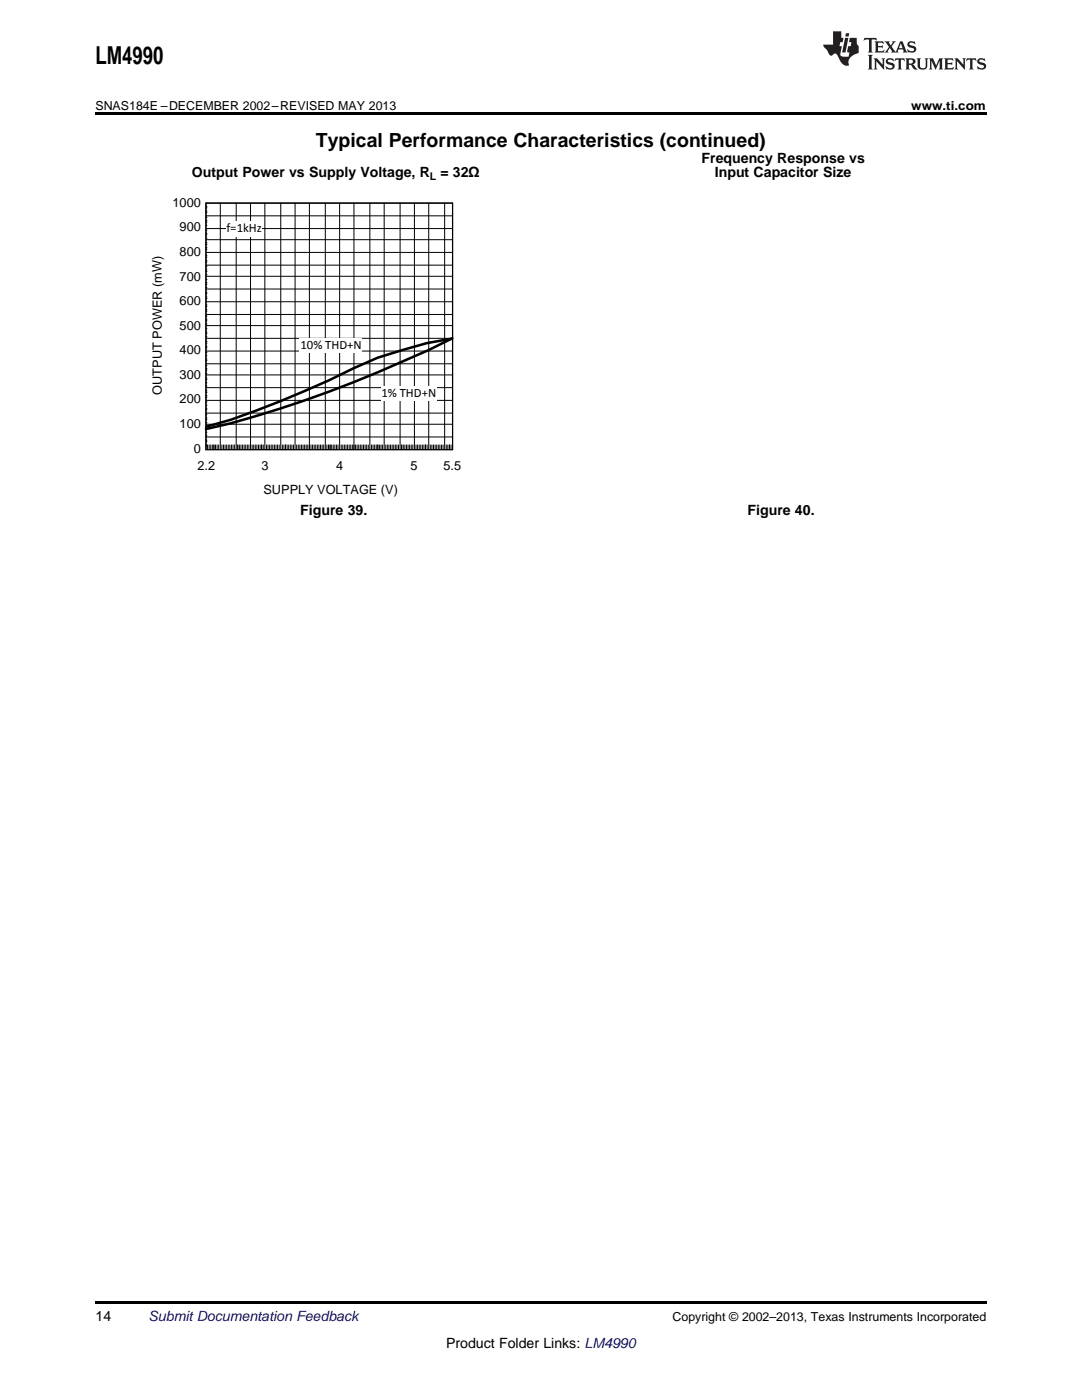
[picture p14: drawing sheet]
<svg xmlns="http://www.w3.org/2000/svg" width="216mm" height="279mm" viewBox="0 0 216 279" stroke-linecap="round" stroke-linejoin="round" font-family="sans-serif">
<defs><g id="words">
<text font-size="4.9" x="19" y="12.8">LM4990</text>
<text font-size="3.9" x="63" y="29.3">Typical Performance Characteristics (continued)</text>
<g font-size="2.8">
<text x="38.3" y="35.3">Output Power vs Supply Voltage, R</text>
<text x="87.9" y="35.3">= 32Ω</text>
<text x="140" y="32.6">Frequency Response vs</text>
<text x="142.6" y="35.3">Input Capacitor Size</text>
<text x="59.9" y="102.8">Figure 39.</text>
<text x="149.2" y="102.8">Figure 40.</text>
<text x="19" y="263.6">14</text>
<text x="89" y="269">Product Folder Links: LM4990</text>
</g>
<text font-size="2.8" fill="#0000c8" x="29.6" y="263.6">Submit Documentation Feedback</text>
<g font-size="2.5">
<text x="19" y="21.9">SNAS184E –DECEMBER 2002–REVISED MAY 2013</text>
<text x="181.8" y="21.9">www.ti.com</text>
<text x="34.4" y="41.3">1000</text>
<text x="35.8" y="46.2">900</text>
<text x="45.2" y="46.4">f=1kHz</text>
<text x="35.8" y="51.1">800</text>
<text x="35.8" y="56">700</text>
<text x="35.8" y="65.8">500</text>
<text x="35.8" y="60.9">600</text>
<text x="35.8" y="70.7">400</text>
<text x="59.9" y="69.7">10% THD+N</text>
<text x="35.8" y="75.6">300</text>
<text x="32.3" y="78.8" transform="rotate(-90 32.3 78.8)">OUTPUT POWER (mW)</text>
<text x="35.8" y="80.5">200</text>
<text x="76.1" y="79.2">1% THD+N</text>
<text x="35.8" y="85.4">100</text>
<text x="38.7" y="90.3">0</text>
<text x="39.4" y="93.8">2.2</text>
<text x="52.2" y="93.8">3</text>
<text x="67.1" y="93.8">4</text>
<text x="81.9" y="93.8">5</text>
<text x="88.5" y="93.8">5.5</text>
<text x="52.6" y="98.6">SUPPLY VOLTAGE (V)</text>
<text x="134.2" y="263.6">Copyright © 2002–2013, Texas Instruments Incorporated</text>
</g>
<text font-size="2.1" x="85.8" y="35.8">L</text>
</g></defs>
<path d="M19 259.7h177.8v.5h-177.8z" fill="#000"/>
<g fill="#fff">
<path d="M66.9 104.6h.3v.7h-.3z"/>
<path d="M156.1 104.6h.4v.7h-.4z"/>
</g>
<g fill="none" stroke="#000" stroke-width=".2">
<path d="M41.1 59.6h.1M41.1 59.3h.1M41.1 58.6h.1M41.1 58.3h.1M41.1 57.4h.1M41.1 56.7h.1M41.1 56.4h.1M41.1 55.8h.1M41.1 54.8h.1M41.1 54.2h.1M41.1 53.9h.1M41.1 53.2h.1"/>
<path d="M41.1 52.3h.1M41.1 52h.1M41.1 51.3h.1M41.1 51h.1M41.1 49.7h.1M41.1 49.4h.1M41.1 48.8h.1M41.1 48.5h.1M41.1 47.5h.1M41.1 46.9h.1M41.1 46.6h.1M41.1 45.9h.1"/>
<path d="M41.1 45h.1M41.1 44.3h.1M41.1 44h.1M41.1 43.4h.1M41.1 42.4h.1M41.1 42.1h.1M41.1 41.5h.1M41.1 41.2h.1M41.1 57.7h49.2M41.1 55.1h49.2M41.1 52.9h49.2M41.1 50.4h49.2"/>
<path d="M41.1 47.8h49.2M41.1 45.6h49.2M41.1 43.1h49.2M44 40.5v49.2M47.1 40.5v49.2M50 40.5v49.2M52.8 40.5v49.2M56 40.5v49.2M58.9 40.5v49.2M61.7 40.5v49.2M64.9 40.5v49.2M67.8 40.5v49.2"/>
<path d="M70.6 40.5v49.2M73.8 40.5v49.2M76.7 40.5v49.2M79.8 40.5v49.2M82.7 40.5v49.2M85.5 40.5v49.2M88.7 40.5v49.2M90.3 40.5h-49.2v49.2M41.1 79.3h.1M41.1 79h.1M41.1 78.3h.1M41.1 78h.1"/>
<path d="M41.1 77h.1M41.1 76.4h.1M41.1 75.8h.1M41.1 75.5h.1M41.1 74.5h.1M41.1 73.9h.1M41.1 73.6h.1M41.1 72.9h.1M41.1 72h.1M41.1 71.6h.1M41.1 71h.1M41.1 70.4h.1"/>
<path d="M41.1 69.4h.1M41.1 69.1h.1M41.1 68.5h.1M41.1 68.2h.1M41.1 67.2h.1M41.1 66.6h.1M41.1 66.3h.1M41.1 65.6h.1M41.1 64.7h.1M41.1 64h.1M41.1 63.7h.1M41.1 63.1h.1"/>
<path d="M41.1 62.1h.1M41.1 61.8h.1M41.1 61.2h.1M41.1 60.9h.1M41.1 79.9h49.2M41.1 77.4h49.2M41.1 74.8h49.2M41.1 72.6h49.2M41.1 70.1h49.2M41.1 67.5h49.2M41.1 65h49.2M41.1 62.8h49.2"/>
<path d="M41.1 60.2h49.2M41.1 89.1h.1M41.1 88.8h.1M41.1 88.2h.1M41.1 87.8h.1M41.1 86.9h.1M41.1 86.3h.1M41.1 85.6h.1M41.1 85.3h.1M41.1 84.3h.1M41.1 83.7h.1M41.1 83.4h.1"/>
<path d="M41.1 82.8h.1M41.1 81.8h.1M41.1 81.5h.1M41.1 80.9h.1M41.1 80.2h.1M41.1 87.2h49.2M41.1 84.7h49.2M41.1 82.4h49.2M41.4 88.8v.9M41.7 88.8v.9M42.1 88.8v.9M42.4 88.8v.9"/>
<path d="M42.7 88.8v.9M43 88.8v.9M43.3 88.8v.9M43.6 88.8v.9M44.3 88.8v.9M44.6 88.8v.9M44.9 88.8v.9M45.2 88.8v.9M45.5 88.8v.9M45.9 88.8v.9M46.2 88.8v.9M46.5 88.8v.9"/>
<path d="M46.8 88.8v.9M47.4 88.8v.9M47.8 88.8v.9M48.1 88.8v.9M48.4 88.8v.9M48.7 88.8v.9M49 88.8v.9M49.4 88.8v.9M49.7 88.8v.9M50.3 88.8v.9M50.6 88.8v.9M50.9 88.8v.9"/>
<path d="M51.3 88.8v.9M51.6 88.8v.9M51.9 88.8v.9M52.2 88.8v.9M52.5 88.8v.9M53.2 88.8v.9M53.5 88.8v.9M53.8 88.8v.9M54.1 88.8v.9M54.4 88.8v.9M54.8 88.8v.9M55.1 88.8v.9"/>
<path d="M55.4 88.8v.9M55.7 88.8v.9M56.3 88.8v.9M56.7 88.8v.9M57 88.8v.9M57.3 88.8v.9M57.6 88.8v.9M57.9 88.8v.9M58.2 88.8v.9M58.6 88.8v.9M59.2 88.8v.9M59.5 88.8v.9"/>
<path d="M59.8 88.8v.9M60.1 88.8v.9M60.5 88.8v.9M60.8 88.8v.9M61.1 88.8v.9M61.4 88.8v.9M62.1 88.8v.9M62.4 88.8v.9M62.7 88.8v.9M63 88.8v.9M63.3 88.8v.9M63.6 88.8v.9"/>
<path d="M64 88.8v.9M64.3 88.8v.9M64.6 88.8v.9M65.2 88.8v.9M65.5 88.8v.9M65.9 88.8v.9M66.2 88.8v.9M66.5 88.8v.9M66.8 88.8v.9M67.1 88.8v.9M67.5 88.8v.9M68.1 88.8v.9"/>
<path d="M68.4 88.8v.9M68.7 88.8v.9M69 88.8v.9M69.4 88.8v.9M69.7 88.8v.9M70 88.8v.9M70.3 88.8v.9M70.9 88.8v.9M71.3 88.8v.9M71.6 88.8v.9M71.9 88.8v.9M72.2 88.8v.9"/>
<path d="M72.5 88.8v.9M72.8 88.8v.9M73.2 88.8v.9M73.5 88.8v.9M74.1 88.8v.9M74.4 88.8v.9M74.8 88.8v.9M75.1 88.8v.9M75.4 88.8v.9M75.7 88.8v.9M76 88.8v.9M76.3 88.8v.9"/>
<path d="M77 88.8v.9M77.3 88.8v.9M77.6 88.8v.9M77.9 88.8v.9M78.2 88.8v.9M78.6 88.8v.9M78.9 88.8v.9M79.2 88.8v.9M79.5 88.8v.9M80.2 88.8v.9M80.5 88.8v.9M80.8 88.8v.9"/>
<path d="M81.1 88.8v.9M81.4 88.8v.9M81.7 88.8v.9M82.1 88.8v.9M82.4 88.8v.9M83 88.8v.9M83.3 88.8v.9M83.6 88.8v.9M84 88.8v.9M84.3 88.8v.9M84.6 88.8v.9M84.9 88.8v.9"/>
<path d="M85.2 88.8v.9M85.9 88.8v.9M86.2 88.8v.9M86.5 88.8v.9M86.8 88.8v.9M87.1 88.8v.9M87.5 88.8v.9M87.8 88.8v.9M88.1 88.8v.9M88.4 88.8v.9M89 88.8v.9M89.4 88.8v.9"/>
<path d="M89.7 88.8v.9M90 88.8v.9"/>
</g>
<path d="M41.1 40.5h49.2v49.2h-49.2z" fill="none" stroke="#000" stroke-width=".25"/>
<g fill="#fff">
<path d="M59.8 67.5h12.4v2.9h-12.4z" fill-rule="evenodd"/>
<path d="M76 77h11.1v2.9h-11.1z" fill-rule="evenodd"/>
<path d="M45.2 44h7v3.2h-7z" fill-rule="evenodd"/>
</g>
<path d="M90 67.6l-4.9 .9-4.8 1.4-4.9 1.5-4.9 2.1a207.5 207.5 0 0 1-24.4 10.3l-4.9 1.3M90.3 67.5a245.4 245.4 0 0 1-44.3 17l-4.9 1.1" fill="none" stroke="#000" stroke-width=".51"/>
<path d="M19 22.5h177.8v.5h-177.8z" fill="#000"/>
<g fill="#231f20">
<path d="M172.5 7.6l-.1 .5 .4-.2h.6v.1v2.1l-.2 .4h.9l-.2-.4v-2.1l.1-.1h.5l.5 .2-.2-.5zM174.5 8.3l.2 .3v1.5l-.2 .4h1.8l.2-.6a1.04 1.04 0 0 1-1.3 .2v-.7h.6l.3 .2v-.6l-.3 .2h-.6v-.6l.8-.1 .4 .3-.2-.5zM176.5 8.3l.9 1.1-.9 1.1h.8l-.2-.2 .4-.7 .5 .7-.2 .2h1.5l-.2-.2 .2-.4h.9l.1 .4-.2 .2h1l-.3-.3-.7-1.9h-.5l-.9 2-.8-1 .9-1h-.8l.1 .3-.4 .5-.3-.6 .1-.2zM179.7 8.6l.4 1h-.7zM181.3 8.4a.63 .63 0 0 0-.2 .7 .63 .63 0 0 0 .6 .4l.6 .2 .1 .2a.75 .75 0 0 1-.7 .4 .75 .75 0 0 1-.6-.5l.1 .7 .1-.1a1.11 1.11 0 0 0 1.5-.6 1.13 1.13 0 0 0-1.2-.8l-.1-.4a1.04 1.04 0 0 1 1.2 .2l-.2-.5-.2 .1-.4-.2zM173.2 10.9l.2 .4v2.2l-.2 .4h1l-.3-.4v-2.2l.3-.4zM174.3 11.6l.3 .4v1.5l-.3 .4h.8l-.2-.4v-1.3l1.5 1.7v-1.9l.2-.4h-.7l.2 .4v.9l-1.1-1.3zM177 11.8a.62 .62 0 0 0-.2 .7 .62 .62 0 0 0 .6 .4l.6 .1 .1 .3a.76 .76 0 0 1-.7 .3 .76 .76 0 0 1-.7-.4l.2 .7 .1-.1a1.11 1.11 0 0 0 1.5-.6 1.13 1.13 0 0 0-1.2-.8l-.1-.4a1.04 1.04 0 0 1 1.2 .2l-.2-.6-.2 .1-.5-.1zM178.7 11.6l-.2 .6a.61 .61 0 0 1 .8-.3v1.6l-.2 .4h.9l-.2-.4v-1.6a.63 .63 0 0 1 .7 .3l-.1-.6zM180.6 11.6l.3 .4v1.5l-.3 .4h1l-.2-.2-.1-.8 .6 .2a.76 .76 0 0 0 1.2 .7l-1-1a.58 .58 0 0 0 .6-.5 .58 .58 0 0 0-.5-.6zM181.4 11.9h.1a.45 .45 0 0 1 .5 .1 .45 .45 0 0 1 .1 .5l-.8 .2zM182.9 11.6l.2 .2a2.17 2.17 0 0 0 .3 1.9 .99 .99 0 0 0 1.6-.6v-1.1l.2-.4h-.7l.2 .2a1.92 1.92 0 0 1-.2 1.8 .6 .6 0 0 1-.9-.5v-1.1l.2-.4zM185.4 11.6l.2 .4v1.5l-.2 .4h.7l-.2-.4v-1.4l.8 1.8 .8-1.8v1.4l-.2 .4h.9l-.2-.4v-1.5l.2-.4h-.8l-.6 1.5-.6-1.5zM188.4 11.6l.2 .4v1.5l-.2 .4h1.8l.1-.6a1.04 1.04 0 0 1-1.2 .1v-.6h.5l.4 .2v-.6l-.4 .2h-.5v-.7h.8l.3 .3-.1-.6zM190.5 11.6l.2 .4v1.5l-.2 .4h.7l-.2-.4v-1.3l1.5 1.7v-1.9l.2-.4h-.7l.2 .4v.9l-1.1-1.3zM192.9 11.6l-.1 .6a.61 .61 0 0 1 .7-.3l.1 1.6-.3 .4h1l-.3-.4 .1-1.6a.63 .63 0 0 1 .7 .3l-.1-.6zM195.2 11.8a.62 .62 0 0 0-.2 .7 .62 .62 0 0 0 .6 .4l.6 .1 .1 .3a.76 .76 0 0 1-.7 .3 .76 .76 0 0 1-.6-.4l.1 .7 .1-.1a1.11 1.11 0 0 0 1.6-.6 1.13 1.13 0 0 0-1.3-.8l-.1-.4a1.04 1.04 0 0 1 1.2 .2l-.1-.6-.2 .1-.5-.1z"/>
<path d="M166.2 6.3v2.6h-1.9v.4l.8 .9a.91 .91 0 0 0 1 .8 .56 .56 0 0 1 .5-.3 .56 .56 0 0 1 .5 .3l.4 .8a1.53 1.53 0 0 0 1.9 1.2 1.54 1.54 0 0 1 1-2.1l.9-.3v-1.4a1.52 1.52 0 0 1-.4-1.6h-1.3l-.2 .8h.5l-.2 .8h-.5l-.1 1v.2l.4 .1-.2 .8a1.93 1.93 0 0 1-1.6-.3l.3-1.8h-.5l.2-.8h.4l.2-.8h-.4v-1.3zM168.6 7.6l-.6 2.9h.7l.6-2.9zM168.8 6.6l-.1 .7h.6l.2-.7z"/>
</g>
<use href="#words"/>
</svg>
